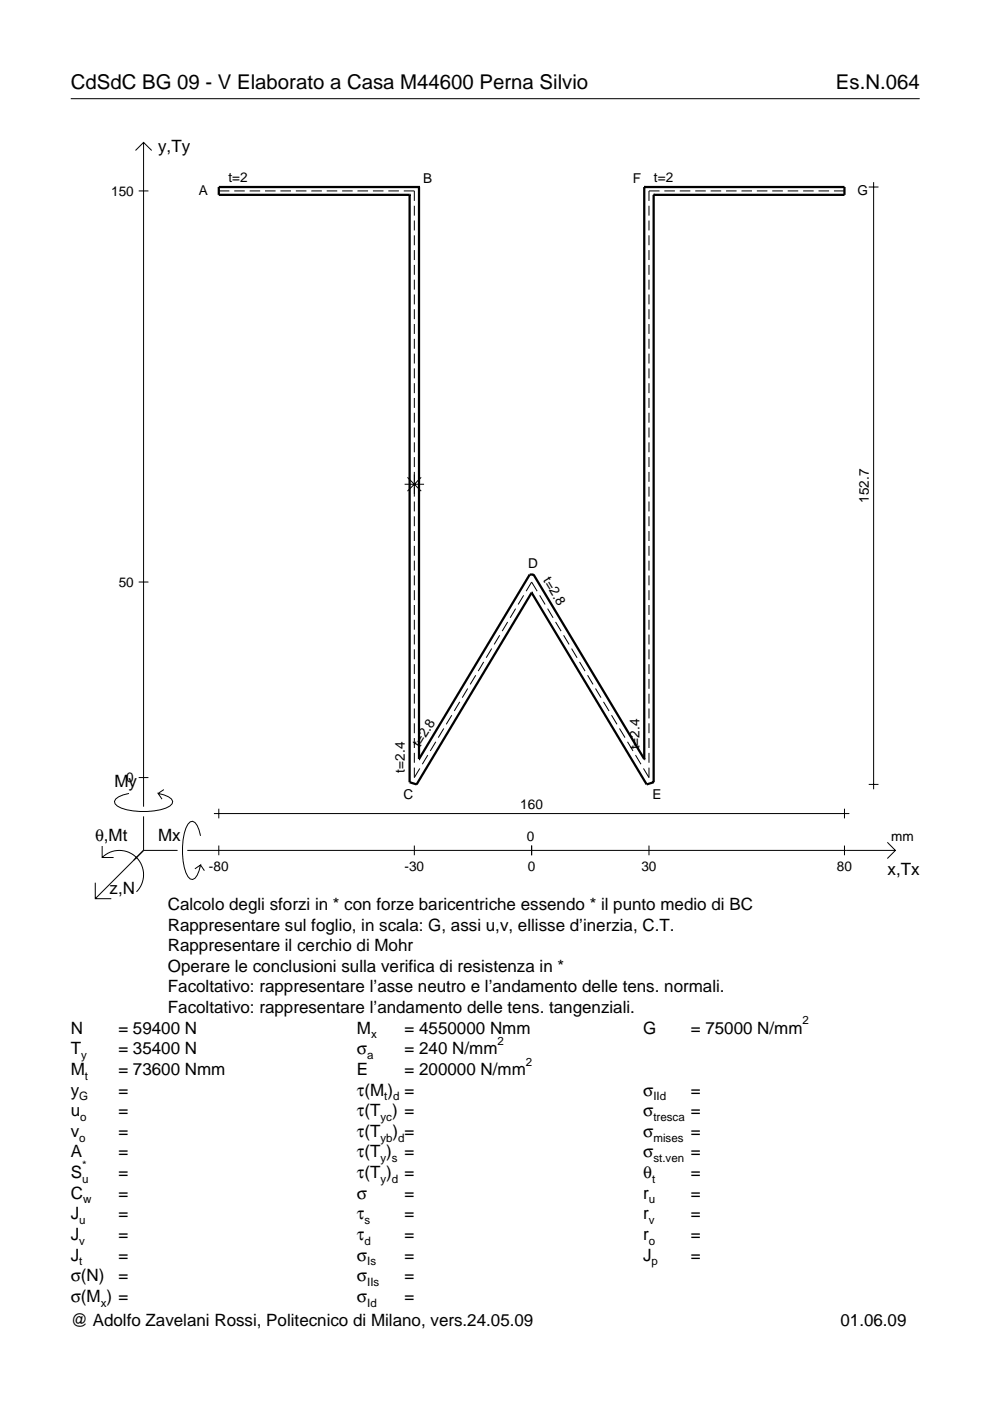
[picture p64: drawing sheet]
<svg xmlns="http://www.w3.org/2000/svg" width="210mm" height="297mm" viewBox="0 0 210 297" stroke-linecap="round" stroke-linejoin="round" font-family="sans-serif">
<defs><g id="words">
<g font-size="4.3">
<text x="15" y="18.9">CdSdC BG 09 - V Elaborato a Casa M44600 Perna Silvio</text>
<text x="177.2" y="18.9">Es.N.064</text>
</g>
<g font-size="3.6">
<text x="33.5" y="32.3">y,Ty</text>
<text x="24.3" y="166.9">My</text>
<text x="20.1" y="178.2">θ,Mt</text>
<text x="33.5" y="178.2">Mx</text>
<text x="188.2" y="185.5">x,Tx</text>
<text x="23.2" y="189.6">z,N</text>
<text x="35.6" y="192.9">Calcolo degli sforzi in * con forze baricentriche essendo * il punto medio di BC</text>
<text x="35.6" y="197.3">Rappresentare sul foglio, in scala: G, assi u,v, ellisse d’inerzia, C.T.</text>
<text x="35.6" y="201.7">Rappresentare il cerchio di Mohr</text>
<text x="35.6" y="206">Operare le conclusioni sulla verifica di resistenza in *</text>
<text x="35.6" y="210.4">Facoltativo: rappresentare l’asse neutro e l’andamento delle tens. normali.</text>
<text x="35.6" y="214.8">Facoltativo: rappresentare l’andamento delle tens. tangenziali.</text>
<text x="15" y="219.2">N</text>
<text x="25.1" y="219.2">= 59400 N</text>
<text x="75.7" y="219.2">M</text>
<text x="85.8" y="219.2">= 4550000 Nmm</text>
<text x="136.4" y="219.2">G</text>
<text x="146.5" y="219.2">= 75000 N/mm</text>
<text x="15" y="227.9">M</text>
<text x="15" y="223.5">T</text>
<text x="25.1" y="223.5">= 35400 N</text>
<text x="25.1" y="227.9">= 73600 Nmm</text>
<text x="75.7" y="223.5">σ</text>
<text x="75.7" y="227.9">E</text>
<text x="85.8" y="223.5">= 240 N/mm</text>
<text x="85.8" y="227.9">= 200000 N/mm</text>
<text x="15" y="232.3">y</text>
<text x="25.1" y="232.3">=</text>
<text x="75.7" y="232.3">τ(M ) =</text>
<text x="136.4" y="232.3">σ</text>
<text x="146.5" y="232.3">=</text>
<text x="15" y="236.7">u</text>
<text x="25.1" y="236.7">=</text>
<text x="75.7" y="236.7">τ(T ) =</text>
<text x="136.4" y="236.7">σ</text>
<text x="146.5" y="236.7">=</text>
<text x="15" y="241">v</text>
<text x="15" y="245.4">A</text>
<text x="25.1" y="241">=</text>
<text x="25.1" y="245.4">=</text>
<text x="75.7" y="245.4">τ(T )</text>
<text x="75.7" y="241">τ(T</text>
<text x="83.3" y="241">) =</text>
<text x="85.8" y="245.4">=</text>
<text x="136.4" y="241">σ</text>
<text x="136.4" y="245.4">σ</text>
<text x="146.5" y="241">=</text>
<text x="146.5" y="245.4">=</text>
<text x="15" y="249.8">S</text>
<text x="25.1" y="249.8">=</text>
<text x="75.7" y="249.8">τ(T )</text>
<text x="85.8" y="249.8">=</text>
<text x="136.4" y="249.8">θ</text>
<text x="146.5" y="249.8">=</text>
<text x="15" y="254.2">C</text>
<text x="25.1" y="254.2">=</text>
<text x="75.7" y="254.2">σ</text>
<text x="85.8" y="254.2">=</text>
<text x="136.4" y="254.2">r</text>
<text x="146.5" y="254.2">=</text>
<text x="15" y="258.5">J</text>
<text x="15" y="262.9">J</text>
<text x="25.1" y="258.5">=</text>
<text x="25.1" y="262.9">=</text>
<text x="75.7" y="258.5">τ</text>
<text x="75.7" y="262.9">τ</text>
<text x="85.8" y="258.5">=</text>
<text x="85.8" y="262.9">=</text>
<text x="136.4" y="258.5">r</text>
<text x="136.4" y="262.9">r</text>
<text x="146.5" y="258.5">=</text>
<text x="146.5" y="262.9">=</text>
<text x="15" y="267.3">J</text>
<text x="25.1" y="267.3">=</text>
<text x="75.7" y="267.3">σ</text>
<text x="85.8" y="267.3">=</text>
<text x="136.4" y="267.3">J</text>
<text x="146.5" y="267.3">=</text>
<text x="15" y="271.7">σ(N)</text>
<text x="25.1" y="271.7">=</text>
<text x="75.7" y="271.7">σ</text>
<text x="85.8" y="271.7">=</text>
<text x="15" y="281.2">@ Adolfo Zavelani Rossi, Politecnico di Milano, vers.24.05.09</text>
<text x="15" y="276">σ(M ) =</text>
<text x="75.7" y="276">σ</text>
<text x="85.8" y="276">=</text>
<text x="178.2" y="281.2">01.06.09</text>
</g>
<g font-size="2.9">
<text x="23.6" y="41.5">150</text>
<text x="42.1" y="41.4">A</text>
<text x="48.4" y="38.6">t=2</text>
<text x="89.7" y="38.8">B</text>
<text x="134.2" y="38.8">F</text>
<text x="138.7" y="38.6">t=2</text>
<text x="181.8" y="41.4">G</text>
<text x="184.2" y="106.6" transform="rotate(-90 184.2 106.6)">152.7</text>
<text x="25.2" y="124.4">50</text>
<text x="112" y="120.3">D</text>
<text x="115.1" y="123" transform="rotate(59 115.1 123)">t=2.8</text>
<text x="89" y="158.7" transform="rotate(-59 89 158.7)">t=2.8</text>
<text x="135.6" y="158.9" transform="rotate(-90 135.6 158.9)">t=2.4</text>
<text x="26.8" y="165.9">0</text>
<text x="85.8" y="163.8" transform="rotate(-90 85.8 163.8)">t=2.4</text>
<text x="85.6" y="169.4">C</text>
<text x="110.3" y="171.5">160</text>
<text x="138.4" y="169.4">E</text>
<text x="111.7" y="178.2">0</text>
<text x="189" y="178.2">mm</text>
<text x="44.3" y="184.7">-80</text>
<text x="85.8" y="184.7">-30</text>
<text x="111.9" y="184.7">0</text>
<text x="136" y="184.7">30</text>
<text x="177.4" y="184.7">80</text>
</g>
<g font-size="2.4">
<text x="78.7" y="220.2">x</text>
<text x="105.5" y="221.5">2</text>
<text x="170.2" y="217.2">2</text>
<text x="17.2" y="224.5">y</text>
<text x="77.9" y="224.5">a</text>
<text x="111.5" y="225.9">2</text>
<text x="16.8" y="233.3">G</text>
<text x="18" y="228.9">t</text>
<text x="81.5" y="233.3">t d</text>
<text x="138.5" y="233.3">IId</text>
<text x="17" y="237.7">o</text>
<text x="80.7" y="237.7">yc</text>
<text x="138.5" y="237.7">tresca</text>
<text x="16.8" y="242">o</text>
<text x="80.7" y="242">yb d</text>
<text x="138.5" y="242">mises</text>
<text x="17.4" y="250.8">u</text>
<text x="17.4" y="247.8">*</text>
<text x="80.7" y="246.4">y s</text>
<text x="80.7" y="250.8">y d</text>
<text x="138.2" y="250.8">t</text>
<text x="138.5" y="246.4">st.ven</text>
<text x="17.6" y="255.2">w</text>
<text x="137.6" y="255.2">u</text>
<text x="16.8" y="259.5">u</text>
<text x="16.8" y="263.9">v</text>
<text x="77.3" y="259.5">s</text>
<text x="77.3" y="263.9">d</text>
<text x="137.6" y="259.5">v</text>
<text x="137.6" y="263.9">o</text>
<text x="16.8" y="268.3">t</text>
<text x="77.9" y="268.3">Is</text>
<text x="138.2" y="268.3">p</text>
<text x="77.9" y="272.7">IIs</text>
<text x="21.4" y="277">x</text>
<text x="77.9" y="277">Id</text>
</g>
</g></defs>
<g fill="none" stroke="#000" stroke-width=".21">
<path d="M15 20.9h180M28.7 31.9l1.7-1.7 1.8 1.7M30.4 30.2v140.8M184.2 39.7h2.1M185.2 38.6v128.7M29.4 40.5h2.1M46.4 40.5h2.2M49.7 40.5h2.2M52.9 40.5h2.3M56.2 40.5h2.2M59.5 40.5h2.2M62.7 40.5h2.3"/>
<path d="M66 40.5h2.2M69.3 40.5h2.2M72.5 40.5h2.3M75.8 40.5h2.2M79.1 40.5h2.2M82.3 40.5h2.3M85.6 40.5h2.2v2.1M87.8 43.6v2.1M87.8 46.8v2.1M87.8 49.9v2.1M87.8 53v2.1M87.8 56.2v2.1"/>
<path d="M87.8 59.3v2.1M137.6 43.6v2.1M137.6 46.8v2.1M137.6 49.9v2.1M137.6 53v2.1M137.6 56.2v2.1M137.6 59.3v2.1M139.8 40.5h-2.2v2.1M140.9 40.5h2.2M144.1 40.5h2.3M147.4 40.5h2.2M150.7 40.5h2.2"/>
<path d="M153.9 40.5h2.3M157.2 40.5h2.2M160.5 40.5h2.2M163.7 40.5h2.3M167 40.5h2.2M170.3 40.5h2.2M173.5 40.5h2.3M176.8 40.5h2.2M87.8 62.4v2.1M87.8 65.6v2.1M87.8 68.7v2.1M87.8 71.8v2.1"/>
<path d="M87.8 75v2.1M87.8 78.1v2.1M137.6 62.4v2.1M137.6 65.6v2.1M137.6 68.7v2.1M137.6 71.8v2.1M137.6 75v2.1M137.6 78.1v2.1M87.8 81.2v2.2M87.8 84.4v2.1M87.8 87.5v2.1M87.8 90.6v2.2"/>
<path d="M87.8 93.8v2.1M87.8 96.9v2.1M137.6 81.2v2.2M137.6 84.4v2.1M137.6 87.5v2.1M137.6 90.6v2.2M137.6 93.8v2.1M137.6 96.9v2.1M85.8 102.7h4.1M86.4 101.2l2.9 2.9M87.8 100.1v5.2M87.8 106.3v2.1"/>
<path d="M87.8 109.5v2.1M87.8 112.6v2.1M87.8 115.7v2.1M87.8 118.9v2.1M89.3 101.2l-2.9 2.9M137.6 100.1v2.1M137.6 103.2v2.1M137.6 106.3v2.1M137.6 109.5v2.1M137.6 112.6v2.1M137.6 115.7v2.1M137.6 118.9v2.1"/>
<path d="M29.4 123.4h2.1M87.8 122v2.1M87.8 125.1v2.1M87.8 128.3v2.1M87.8 131.4v2.1M87.8 134.5v2.1M87.8 137.7v2.1M104.2 137.5l-1.1 2M105.9 134.7l-1.1 1.9M107.6 131.9l-1.1 1.9M109.3 129l-1.1 2M111 126.2l-1.1 2"/>
<path d="M111.6 125.3l1.1-1.9 1.2 1.9M114.4 126.2l1.2 2M116.1 129l1.2 2M117.8 131.9l1.2 1.9M119.5 134.7l1.2 1.9M121.2 137.5l1.1 2M137.6 122v2.1M137.6 125.1v2.1M137.6 128.3v2.1M137.6 131.4v2.1M137.6 134.5v2.1M137.6 137.7v2.1"/>
<path d="M87.8 140.8v2.1M87.8 143.9v2.2M87.8 147.1v2.1M87.8 150.2v2.1M87.8 153.4v2.1M87.8 156.5v2.1M87.8 159.6v2.1M92.4 157.3l-1.2 1.9M94.1 154.5l-1.2 1.9M95.8 151.6l-1.2 2M97.5 148.8l-1.2 1.9M99.2 146l-1.2 1.9"/>
<path d="M100.9 143.2l-1.2 1.9M102.6 140.3l-1.2 2M122.9 140.3l1.1 2M124.6 143.2l1.1 1.9M126.3 146l1.1 1.9M128 148.8l1.1 1.9M129.7 151.6l1.1 2M131.3 154.5l1.2 1.9M133 157.3l1.2 1.9M137.6 140.8v2.1M137.6 143.9v2.2M137.6 147.1v2.1"/>
<path d="M137.6 150.2v2.1M137.6 153.4v2.1M137.6 156.5v2.1M137.6 159.6v2.1M21.7 179.4v2.4h2.4M27.3 168.2a3.6 3.6 0 0 0-3 1.7l.1 .5a5.6 5.6 0 0 0 3.8 1.5 13.4 13.4 0 0 0 7.8-1l.5-.5 .1-.5a3.6 3.6 0 0 0-3.1-1.7l.8 1.2M29.4 164.9h2.1M30.4 173.1v7.2M34.7 167.4l-1.2 .8M42.5 177.2a3.6 3.6 0 0 0-1.7-3.1l-.5 .2a5.7 5.7 0 0 0-1.5 3.7 13.3 13.3 0 0 0 1 7.9l.5 .5 .5 .1a3.6 3.6 0 0 0 1.7-3.1l-1.2 .8M45.4 172.5h134.7M46.4 171.5v2"/>
<path d="M46.4 179.3v2M87.8 162.8v2.1l1.2-2M87.8 179.3v2M90.7 160.1l-1.2 1.9M112.7 179.3v2M134.7 160.1l1.2 1.9M137.6 162.8v2.1l-1.2-2M137.6 179.3v2M179 171.5v2M179 179.3v2M184.2 166.3h2.1M188.1 178.6l1.7 1.7-1.7 1.7"/>
<path d="M20.2 187.2v3.3h3.4M21.7 181.8a5.1 5.1 0 0 1 7.2 0 5.1 5.1 0 0 1 0 7.3M30.4 180.3l-10.2 10.2M30.4 180.3h7.2M39.7 180.3h150.1M42.5 183.4l.8 1.2"/>
</g>
<g fill="none" stroke="#000" stroke-width=".48">
<path d="M88.8 39.7h.1M88.8 39.7h-42.4v1.6h40.4M88.8 39.7v121.2M136.6 39.7h.1M136.6 39.7h42.4v1.6h-40.4M136.6 39.7v121.2M86.8 41.3h.1M86.8 41.3v124.6l1.5 .4 24.4-40.6M138.6 41.3h.1M138.6 41.3v124.6l-1.5 .4-24.4-40.6M112.7 125.7h.1M88.8 160.9h.1"/>
<path d="M88.8 160.9l23.5-39.1h.8l23.5 39.1M136.6 160.9h.1"/>
</g>
<use href="#words"/>
</svg>
